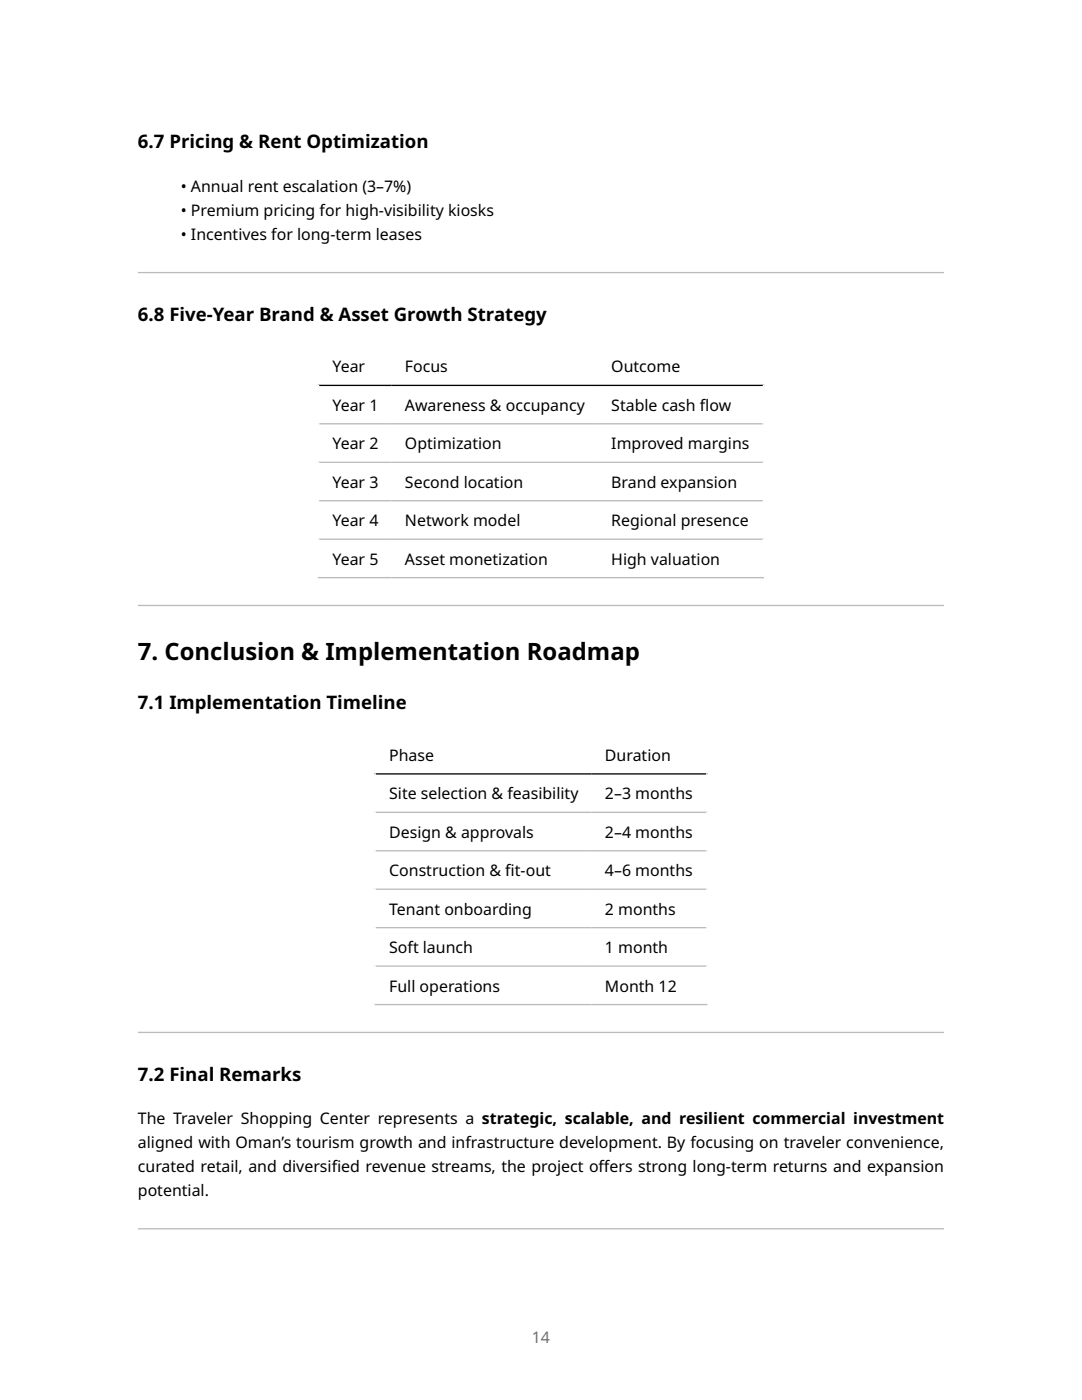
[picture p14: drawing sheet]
<svg xmlns="http://www.w3.org/2000/svg" width="216mm" height="279mm" viewBox="0 0 216 279" stroke-linecap="round" stroke-linejoin="round" font-family="sans-serif">
<defs><g id="words">
<text font-size="4.8" x="27.5" y="131.7">7. Conclusion &amp; Implementation Roadmap</text>
<g font-size="3.7">
<text x="27.5" y="29.6">6.7 Pricing &amp; Rent Optimization</text>
<text x="27.5" y="64">6.8 Five-Year Brand &amp; Asset Growth Strategy</text>
<text x="27.5" y="141.6">7.1 Implementation Timeline</text>
<text x="27.5" y="215.7">7.2 Final Remarks</text>
</g>
<g font-size="3.2">
<text x="36.1" y="38.3">• Annual rent escalation (3–7%)</text>
<text x="36.1" y="43.1">• Premium pricing for high-visibility kiosks</text>
<text x="36.1" y="47.8">• Incentives for long-term leases</text>
<text x="66.4" y="74.3">Year</text>
<text x="80.8" y="74.3">Focus</text>
<text x="122" y="74.3">Outcome</text>
<text x="66.4" y="82">Year 1</text>
<text x="80.8" y="82">Awareness &amp; occupancy</text>
<text x="122" y="82">Stable cash f</text>
<text x="139.7" y="82">low</text>
<text x="66.4" y="89.7">Year 2</text>
<text x="80.8" y="89.7">Optimization</text>
<text x="122" y="89.7">Improved margins</text>
<text x="66.4" y="97.3">Year 3</text>
<text x="80.8" y="97.3">Second location</text>
<text x="122" y="97.3">Brand expansion</text>
<text x="66.4" y="105">Year 4</text>
<text x="80.8" y="105">Network model</text>
<text x="122" y="105">Regional presence</text>
<text x="66.4" y="112.7">Year 5</text>
<text x="80.8" y="112.7">Asset monetization</text>
<text x="122" y="112.7">High valuation</text>
<text x="77.7" y="151.8">Phase</text>
<text x="120.7" y="151.8">Duration</text>
<text x="77.7" y="159.5">Site selection &amp; feasibility</text>
<text x="120.7" y="159.5">2–3 months</text>
<text x="77.7" y="167.2">Design &amp; approvals</text>
<text x="120.7" y="167.2">2–4 months</text>
<text x="77.7" y="174.9">Construction &amp; f</text>
<text x="100.8" y="174.9">it-out</text>
<text x="120.7" y="174.9">4–6 months</text>
<text x="77.7" y="182.5">Tenant onboarding</text>
<text x="120.7" y="182.5">2 months</text>
<text x="77.7" y="190.2">Soft launch</text>
<text x="120.7" y="190.2">1 month</text>
<text x="77.7" y="197.9">Full operations</text>
<text x="120.7" y="197.9">Month 12</text>
<text x="27.5" y="224.4">The Traveler Shopping Center represents a strategic, scalable, and resilient commercial investment</text>
<text x="27.5" y="229.1">aligned with Oman’s tourism growth and infrastructure development. By focusing on traveler convenience,</text>
<text x="27.5" y="233.9">curated retail, and diversif</text>
<text x="66.2" y="233.9">ied revenue streams, the project of</text>
<text x="119.5" y="233.9">fers strong long-term returns and expansion</text>
<text x="27.5" y="238.7">potential.</text>
</g>
<text font-size="3.2" fill="#6e6e6e" x="106.1" y="267.9">14</text>
</g></defs>
<path d="M27.5 54.5h160.9zM27.5 54.3h160.9v.2h-160.9z" fill-rule="evenodd" fill="#bbb"/>
<path d="M63.4 69.2h89.1M63.6 69.1v46.3M152.3 69.1v46.3" fill="none" stroke="#fff" stroke-width=".26"/>
<path d="M63.4 76.9h89.1" fill="none" stroke="#000" stroke-width=".26"/>
<path d="M63.4 84.6h89.1M63.4 92.3h89.1M63.4 99.9h89.1M63.4 107.6h89.1M63.4 115.3h89.1" fill="none" stroke="#bbb" stroke-width=".26"/>
<path d="M27.5 121h160.9zM27.5 120.7h160.9v.3h-160.9z" fill-rule="evenodd" fill="#bbb"/>
<path d="M74.7 146.8h66.5M74.9 146.6v54M141 146.6v54" fill="none" stroke="#fff" stroke-width=".26"/>
<path d="M74.7 154.4h66.5" fill="none" stroke="#000" stroke-width=".26"/>
<path d="M74.7 162.1h66.5M74.7 169.8h66.5M74.7 177.5h66.5M74.7 185.1h66.5M74.7 192.8h66.5M74.7 200.5h66.5" fill="none" stroke="#bbb" stroke-width=".26"/>
<g fill="#bbb">
<path d="M27.5 206.2h160.9zM27.5 205.9h160.9v.3h-160.9z" fill-rule="evenodd"/>
<path d="M27.5 245.4h160.9zM27.5 245.1h160.9v.3h-160.9z" fill-rule="evenodd"/>
</g>
<use href="#words"/>
</svg>
